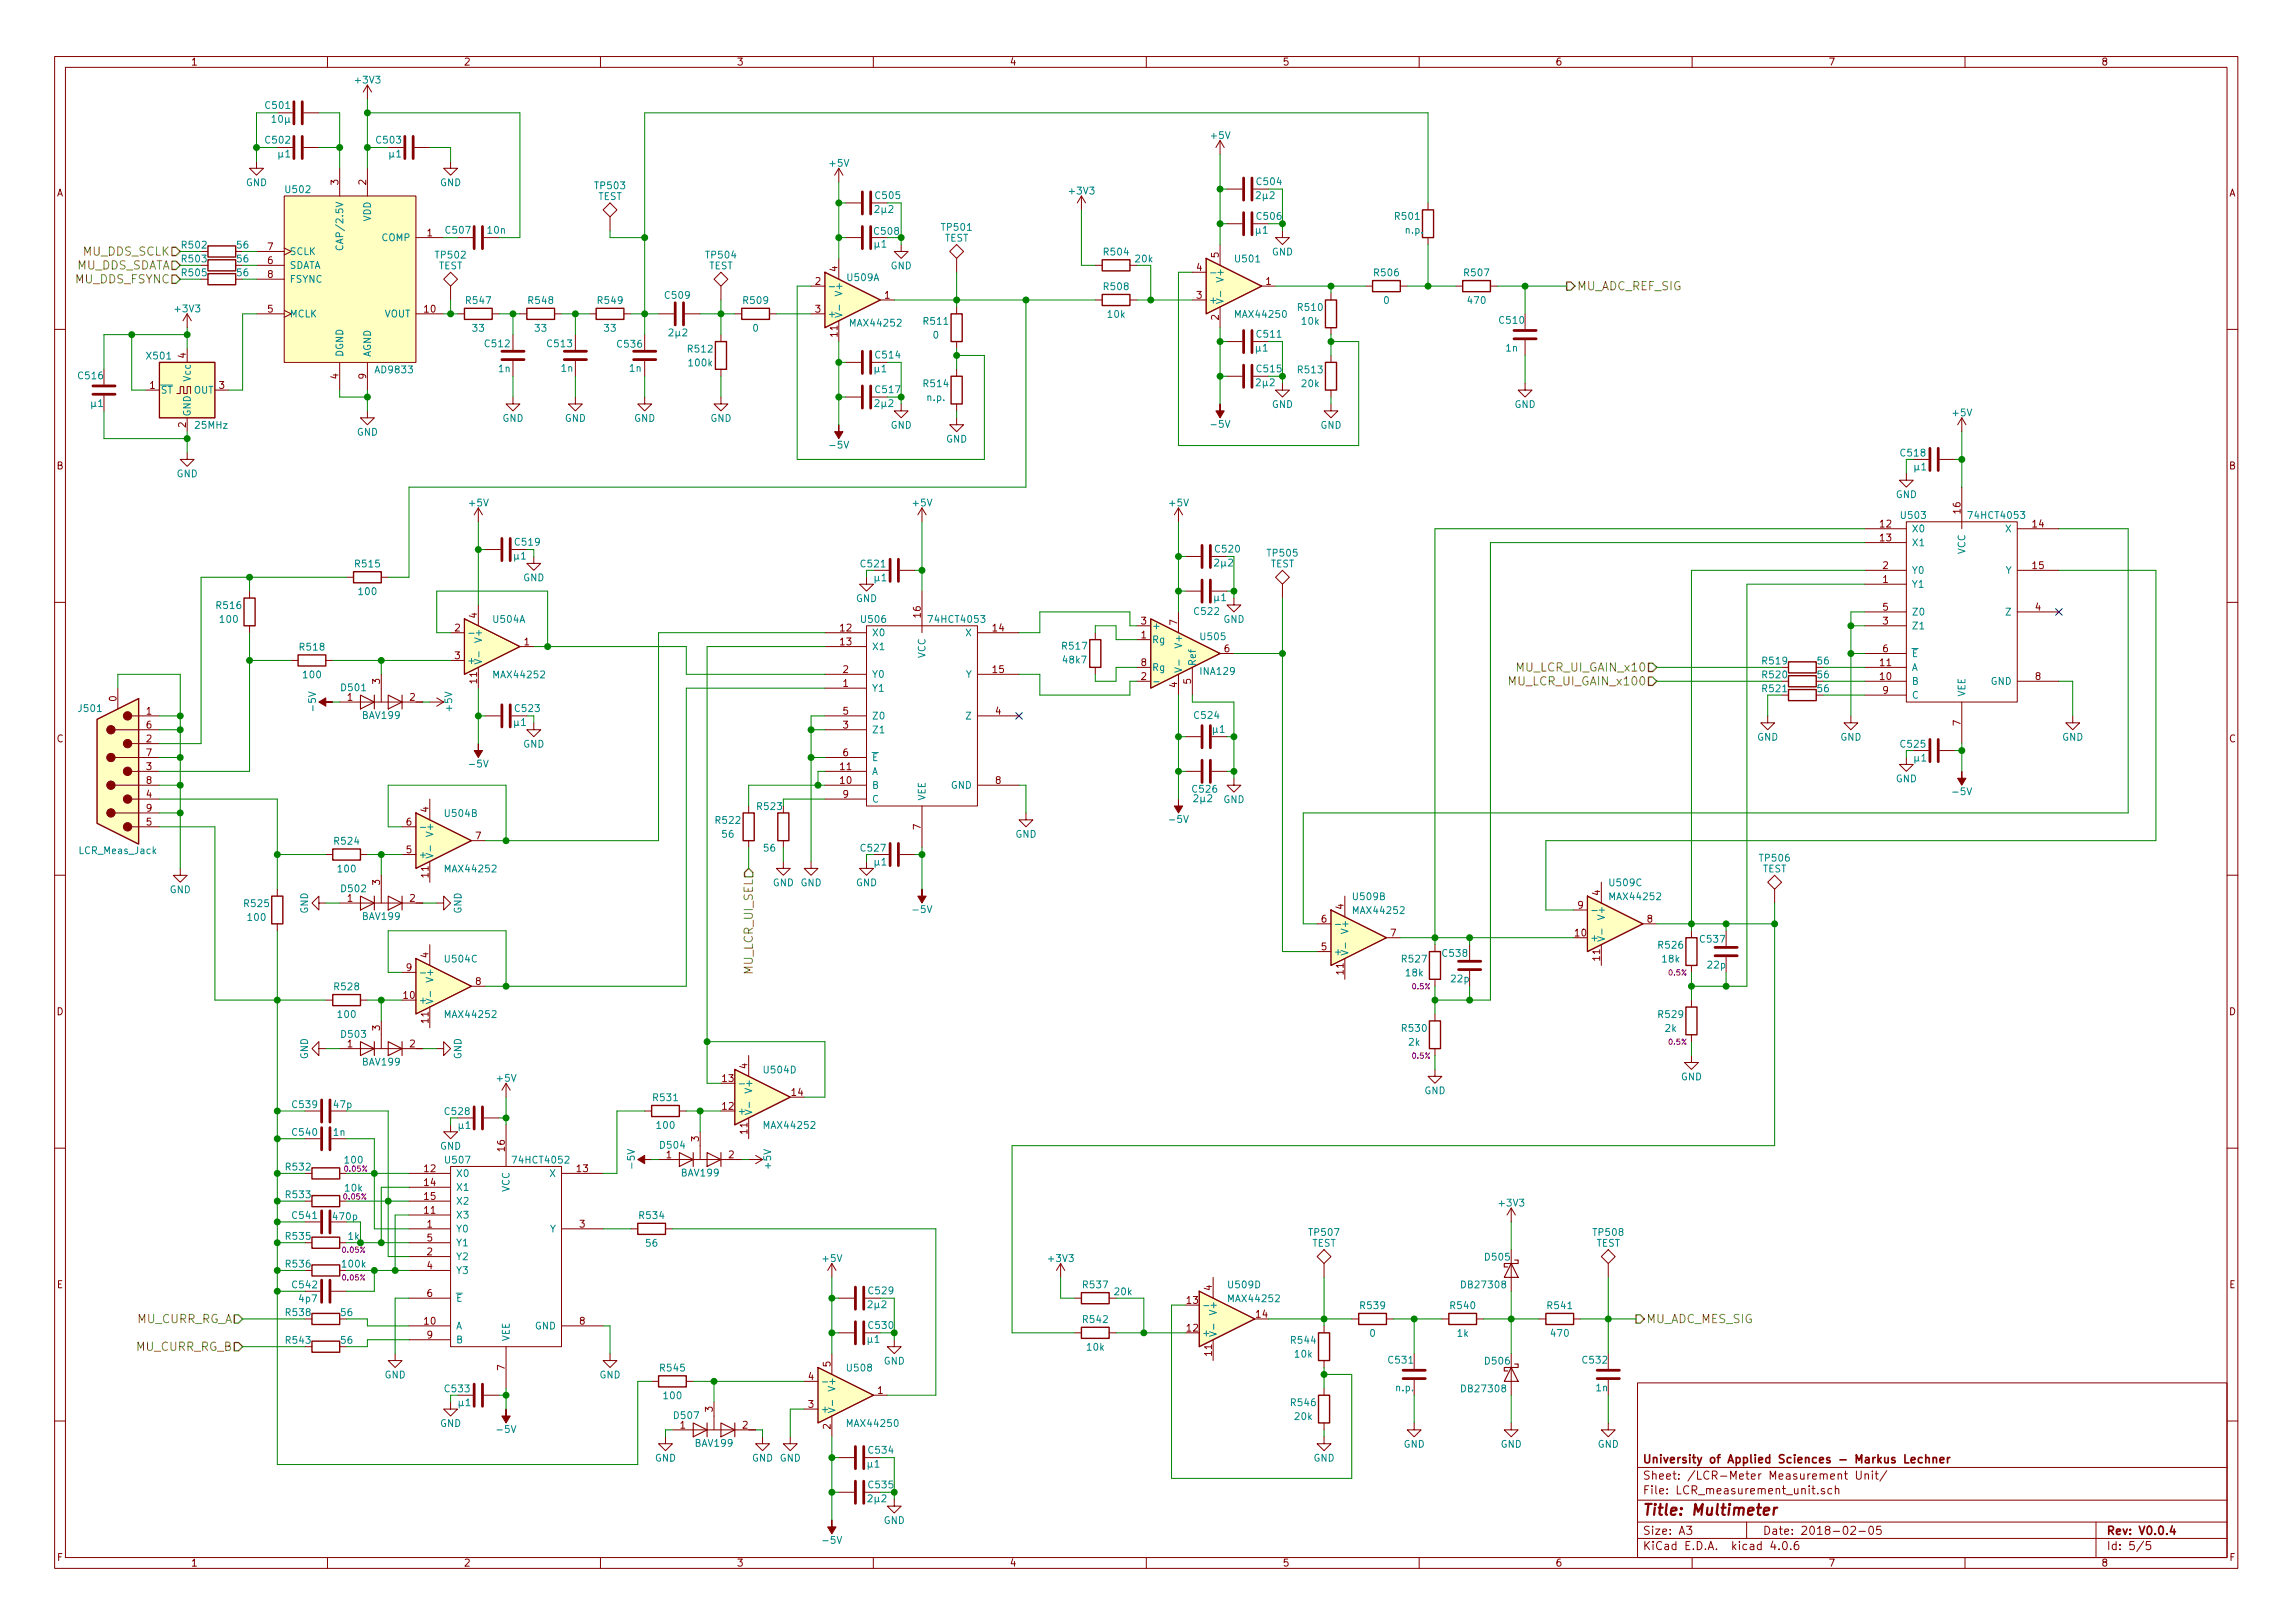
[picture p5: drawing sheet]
<svg xmlns="http://www.w3.org/2000/svg" width="297mm" height="210mm" viewBox="0 0 297 210" stroke-linecap="round" stroke-linejoin="round" font-family="sans-serif">
<defs><g id="words">
<text font-size="2" fill="#840000" x="212.8" y="196.3">Title: Multimeter</text>
<g font-size="1.5" fill="#848400">
<text x="9.6" y="34.9">MU_DDS_SDATA</text>
<text x="10.7" y="33.1">MU_DDS_SCLK</text>
<text x="9.7" y="36.7">MU_DDS_FSYNC</text>
<text x="204.3" y="37.6">MU_ADC_REF_SIG</text>
<text x="195.9" y="88.8">MU_LCR_UI_GAIN_x100</text>
<text x="196.8" y="87">MU_LCR_UI_GAIN_x10</text>
<text x="97.5" y="126.2" transform="rotate(-90 97.5 126.2)">MU_LCR_UI_SEL</text>
<text x="17.6" y="171.4">MU_CURR_RG_A</text>
<text x="213.3" y="171.4">MU_ADC_MES_SIG</text>
<text x="17.6" y="175">MU_CURR_RG_B</text>
</g>
<g font-size="1.5" fill="#840000">
<text x="212.8" y="191.7">Sheet: /LCR-Meter Measurement Unit/</text>
<text x="212.8" y="189.6">University of Applied Sciences - Markus Lechner</text>
<text x="212.8" y="193.6">File: LCR_measurement_unit.sch</text>
<text x="212.8" y="200.8">KiCad E.D.A. kicad 4.0.6</text>
<text x="212.8" y="198.8">Size: A3</text>
<text x="228.4" y="198.8">Date: 2018-02-05</text>
<text x="272.9" y="198.8">Rev: V0.0.4</text>
<text x="272.9" y="200.8">Id: 5/5</text>
</g>
<g font-size="1.3" fill="#840000">
<text x="24.7" y="8.5">1</text>
<text x="60.1" y="8.5">2</text>
<text x="95.5" y="8.5">3</text>
<text x="130.8" y="8.5">4</text>
<text x="166.2" y="8.5">5</text>
<text x="201.5" y="8.5">6</text>
<text x="236.9" y="8.5">7</text>
<text x="272.2" y="8.5">8</text>
<text x="43.8" y="23.9" transform="rotate(-90 43.8 23.9)">3</text>
<text x="47.4" y="23.9" transform="rotate(-90 47.4 23.9)">2</text>
<text x="7.3" y="25.4">A</text>
<text x="288.7" y="25.4">A</text>
<text x="34.7" y="34.2">6</text>
<text x="34.7" y="32.4">7</text>
<text x="34.7" y="36">8</text>
<text x="55.3" y="30.6">1</text>
<text x="108.5" y="35.2" transform="rotate(-90 108.5 35.2)">4</text>
<text x="155" y="35.1">4</text>
<text x="157.9" y="33.4" transform="rotate(-90 157.9 33.4)">5</text>
<text x="34.7" y="40.5">5</text>
<text x="55" y="40.5">10</text>
<text x="105.6" y="36.9">2</text>
<text x="105.6" y="40.5">3</text>
<text x="114.6" y="38.7">1</text>
<text x="155" y="38.7">3</text>
<text x="157.9" y="41.4" transform="rotate(-90 157.9 41.4)">2</text>
<text x="164" y="36.9">1</text>
<text x="24.1" y="46.4" transform="rotate(-90 24.1 46.4)">4</text>
<text x="108.5" y="43.6" transform="rotate(-90 108.5 43.6)">11</text>
<text x="19.4" y="50.4">1</text>
<text x="28.4" y="50.4">3</text>
<text x="43.8" y="49.1" transform="rotate(-90 43.8 49.1)">4</text>
<text x="47.4" y="49.1" transform="rotate(-90 47.4 49.1)">9</text>
<text x="24.1" y="55.4" transform="rotate(-90 24.1 55.4)">2</text>
<text x="7.3" y="60.8">B</text>
<text x="288.7" y="60.8">B</text>
<text x="243.6" y="68.3">12</text>
<text x="243.6" y="70.1">13</text>
<text x="254" y="66.5" transform="rotate(-90 254 66.5)">16</text>
<text x="263.3" y="68.3">14</text>
<text x="243.9" y="75.5">1</text>
<text x="243.9" y="73.7">2</text>
<text x="263.3" y="73.7">15</text>
<text x="58.9" y="81.8">2</text>
<text x="61.8" y="80.1" transform="rotate(-90 61.8 80.1)">4</text>
<text x="67.9" y="83.6">1</text>
<text x="108.9" y="81.8">12</text>
<text x="108.9" y="83.6">13</text>
<text x="119.3" y="80" transform="rotate(-90 119.3 80)">16</text>
<text x="128.6" y="81.8">14</text>
<text x="147.8" y="82.7">1</text>
<text x="147.8" y="80.9">3</text>
<text x="152.5" y="81" transform="rotate(-90 152.5 81)">7</text>
<text x="243.9" y="80.9">3</text>
<text x="243.9" y="79.1">5</text>
<text x="263.7" y="79.1">4</text>
<text x="49.2" y="88.6" transform="rotate(-90 49.2 88.6)">3</text>
<text x="58.9" y="85.4">3</text>
<text x="61.8" y="88.5" transform="rotate(-90 61.8 88.5)">11</text>
<text x="109.2" y="89">1</text>
<text x="109.2" y="87.2">2</text>
<text x="128.6" y="87.2">15</text>
<text x="147.8" y="88.1">2</text>
<text x="147.8" y="86.3">8</text>
<text x="152.5" y="89" transform="rotate(-90 152.5 89)">4</text>
<text x="154.3" y="88.6" transform="rotate(-90 154.3 88.6)">5</text>
<text x="158.6" y="84.5">6</text>
<text x="243.6" y="88.1">10</text>
<text x="243.6" y="86.3">11</text>
<text x="243.9" y="84.5">6</text>
<text x="243.9" y="89.9">9</text>
<text x="263.7" y="88.1">8</text>
<text x="15.1" y="90.8" transform="rotate(-90 15.1 90.8)">0</text>
<text x="19" y="92.6">1</text>
<text x="19" y="94.4">6</text>
<text x="45" y="90.8">1</text>
<text x="53.1" y="90.8">2</text>
<text x="109.2" y="94.4">3</text>
<text x="109.2" y="92.6">5</text>
<text x="129" y="92.6">4</text>
<text x="254" y="94" transform="rotate(-90 254 94)">7</text>
<text x="7.3" y="96.2">C</text>
<text x="19" y="96.2">2</text>
<text x="19" y="99.7">3</text>
<text x="19" y="98">7</text>
<text x="19" y="101.5">8</text>
<text x="108.9" y="101.5">10</text>
<text x="108.9" y="99.7">11</text>
<text x="109.2" y="98">6</text>
<text x="129" y="101.5">8</text>
<text x="288.7" y="96.2">C</text>
<text x="19" y="103.3">4</text>
<text x="19" y="106.9">5</text>
<text x="19" y="105.1">9</text>
<text x="52.6" y="106.9">6</text>
<text x="55.5" y="105.2" transform="rotate(-90 55.5 105.2)">4</text>
<text x="109.2" y="103.3">9</text>
<text x="119.3" y="107.5" transform="rotate(-90 119.3 107.5)">7</text>
<text x="52.6" y="110.5">5</text>
<text x="55.5" y="113.6" transform="rotate(-90 55.5 113.6)">11</text>
<text x="61.6" y="108.7">7</text>
<text x="45" y="116.8">1</text>
<text x="49.2" y="114.6" transform="rotate(-90 49.2 114.6)">3</text>
<text x="53.1" y="116.8">2</text>
<text x="171.2" y="119.5">6</text>
<text x="174" y="117.8" transform="rotate(-90 174 117.8)">4</text>
<text x="204.4" y="117.7">9</text>
<text x="207.3" y="116" transform="rotate(-90 207.3 116)">4</text>
<text x="213.4" y="119.5">8</text>
<text x="52.6" y="125.8">9</text>
<text x="55.5" y="124.1" transform="rotate(-90 55.5 124.1)">4</text>
<text x="171.2" y="123.1">5</text>
<text x="180.2" y="121.3">7</text>
<text x="204.1" y="121.3">10</text>
<text x="207.3" y="124.4" transform="rotate(-90 207.3 124.4)">11</text>
<text x="7.3" y="131.5">D</text>
<text x="52.3" y="129.4">10</text>
<text x="61.6" y="127.6">8</text>
<text x="174" y="126.2" transform="rotate(-90 174 126.2)">11</text>
<text x="288.7" y="131.5">D</text>
<text x="45" y="135.7">1</text>
<text x="49.2" y="133.5" transform="rotate(-90 49.2 133.5)">3</text>
<text x="53.1" y="135.7">2</text>
<text x="55.5" y="132.5" transform="rotate(-90 55.5 132.5)">11</text>
<text x="93.6" y="143.7">12</text>
<text x="93.6" y="140.2">13</text>
<text x="96.8" y="138.4" transform="rotate(-90 96.8 138.4)">4</text>
<text x="102.6" y="142">14</text>
<text x="65.4" y="149.1" transform="rotate(-90 65.4 149.1)">16</text>
<text x="90.5" y="147.9" transform="rotate(-90 90.5 147.9)">3</text>
<text x="96.8" y="146.9" transform="rotate(-90 96.8 146.9)">11</text>
<text x="55" y="151.8">12</text>
<text x="55" y="153.6">14</text>
<text x="55" y="155.4">15</text>
<text x="74.7" y="151.8">13</text>
<text x="86.3" y="150">1</text>
<text x="94.4" y="150">2</text>
<text x="55" y="157.2">11</text>
<text x="55.3" y="159">1</text>
<text x="55.3" y="160.8">5</text>
<text x="75.1" y="159">3</text>
<text x="7.4" y="166.9">E</text>
<text x="55.3" y="162.6">2</text>
<text x="55.3" y="164.4">4</text>
<text x="55.3" y="168">6</text>
<text x="157" y="167.2" transform="rotate(-90 157 167.2)">4</text>
<text x="288.8" y="166.9">E</text>
<text x="55" y="171.6">10</text>
<text x="55.3" y="173.4">9</text>
<text x="75.1" y="171.6">8</text>
<text x="153.8" y="172.5">12</text>
<text x="153.8" y="168.9">13</text>
<text x="162.8" y="170.7">14</text>
<text x="65.4" y="177.5" transform="rotate(-90 65.4 177.5)">7</text>
<text x="104.7" y="178.8">4</text>
<text x="107.6" y="177" transform="rotate(-90 107.6 177)">5</text>
<text x="157" y="175.6" transform="rotate(-90 157 175.6)">11</text>
<text x="88.1" y="185.1">1</text>
<text x="92.3" y="182.9" transform="rotate(-90 92.3 182.9)">3</text>
<text x="96.2" y="185.1">2</text>
<text x="104.7" y="182.4">3</text>
<text x="107.6" y="185.1" transform="rotate(-90 107.6 185.1)">2</text>
<text x="113.7" y="180.6">1</text>
<text x="7.4" y="202.2">F</text>
<text x="24.7" y="202.9">1</text>
<text x="60.1" y="202.9">2</text>
<text x="95.5" y="202.9">3</text>
<text x="130.8" y="202.9">4</text>
<text x="166.2" y="202.9">5</text>
<text x="201.5" y="202.9">6</text>
<text x="236.9" y="202.9">7</text>
<text x="272.2" y="202.9">8</text>
<text x="288.8" y="202.2">F</text>
</g>
<g font-size="1.3" fill="#008484">
<text x="46.1" y="10.8">+3V3</text>
<text x="34.5" y="14.1">C501</text>
<text x="35.3" y="15.9">10µ</text>
<text x="156.9" y="18">+5V</text>
<text x="34.5" y="18.6">C502</text>
<text x="36.1" y="20.4">µ1</text>
<text x="48.9" y="18.6">C503</text>
<text x="50.5" y="20.4">µ1</text>
<text x="107.5" y="21.6">+5V</text>
<text x="162.9" y="24">C504</text>
<text x="31.8" y="24.1">GND</text>
<text x="37.1" y="25">U502</text>
<text x="48" y="28.8" transform="rotate(-90 48 28.8)">VDD</text>
<text x="57" y="24.1">GND</text>
<text x="77.2" y="24.5">TP503</text>
<text x="77.4" y="25.9">TEST</text>
<text x="113.4" y="27.6">2µ2</text>
<text x="113.5" y="25.8">C505</text>
<text x="122.1" y="29.9">TP501</text>
<text x="138.6" y="25.2">+3V3</text>
<text x="162.8" y="25.8">2µ2</text>
<text x="162.9" y="28.5">C506</text>
<text x="180.8" y="28.5">R501</text>
<text x="23.7" y="32.2">R502</text>
<text x="23.7" y="34">R503</text>
<text x="23.7" y="35.8">R505</text>
<text x="30.7" y="32.2">56</text>
<text x="30.7" y="34">56</text>
<text x="30.7" y="35.8">56</text>
<text x="37.5" y="34.8">SDATA</text>
<text x="37.5" y="33">SCLK</text>
<text x="44.5" y="31.7" transform="rotate(-90 44.5 31.7)">CAP/2.5V</text>
<text x="49.4" y="31.2">COMP</text>
<text x="56.5" y="33.5">TP502</text>
<text x="56.8" y="34.9">TEST</text>
<text x="57.8" y="30.3">C507</text>
<text x="63.2" y="30.3">10n</text>
<text x="91.6" y="33.5">TP504</text>
<text x="91.8" y="34.9">TEST</text>
<text x="113.3" y="32.1">µ1</text>
<text x="113.3" y="30.4">C508</text>
<text x="115.4" y="34.9">GND</text>
<text x="122.3" y="31.3">TEST</text>
<text x="143.1" y="33.1">R504</text>
<text x="160.1" y="34">U501</text>
<text x="162.7" y="30.3">µ1</text>
<text x="164.7" y="33.1">GND</text>
<text x="178.1" y="35.8">R506</text>
<text x="182.1" y="30.3">n.p.</text>
<text x="189.8" y="35.8">R507</text>
<text x="22.8" y="40.4">+3V3</text>
<text x="37.5" y="41.1">MCLK</text>
<text x="37.5" y="36.6">FSYNC</text>
<text x="49.7" y="41.1">VOUT</text>
<text x="60.5" y="39.4">R547</text>
<text x="68.6" y="39.4">R548</text>
<text x="77.5" y="39.4">R549</text>
<text x="86.2" y="38.7">C509</text>
<text x="96.4" y="39.4">R509</text>
<text x="107.2" y="41.1">+</text>
<text x="109.1" y="38.1" transform="rotate(-90 109.1 38.1)">V+</text>
<text x="109.8" y="36.4">U509A</text>
<text x="143.1" y="37.6">R508</text>
<text x="143.5" y="41.2">10k</text>
<text x="156.6" y="39.3">+</text>
<text x="158.5" y="36.3" transform="rotate(-90 158.5 36.3)">V+</text>
<text x="160.2" y="41.2">MAX44250</text>
<text x="168.2" y="40.3">R510</text>
<text x="179.3" y="39.4">0</text>
<text x="190.2" y="39.4">470</text>
<text x="194.3" y="41.9">C510</text>
<text x="19.1" y="46.5">X501</text>
<text x="44.5" y="46.2" transform="rotate(-90 44.5 46.2)">DGND</text>
<text x="48" y="46.2" transform="rotate(-90 48 46.2)">AGND</text>
<text x="61.3" y="43">33</text>
<text x="62.9" y="45">C512</text>
<text x="69.4" y="43">33</text>
<text x="71" y="45">C513</text>
<text x="78.3" y="43">33</text>
<text x="80.1" y="45">C536</text>
<text x="86.7" y="43.6">2µ2</text>
<text x="89.2" y="45.7">R512</text>
<text x="89.3" y="47.4">100k</text>
<text x="97.5" y="43">0</text>
<text x="110.3" y="42.3">MAX44252</text>
<text x="113.5" y="46.4">C514</text>
<text x="119.7" y="42.1">R511</text>
<text x="120.9" y="43.9">0</text>
<text x="162.7" y="45.5">µ1</text>
<text x="162.9" y="43.7">C511</text>
<text x="168.7" y="42.1">10k</text>
<text x="195.1" y="45.5">1n</text>
<text x="10.2" y="49.1">C516</text>
<text x="11.9" y="52.7">µ1</text>
<text x="20.8" y="51">ST</text>
<text x="24.7" y="53.9" transform="rotate(-90 24.7 53.9)">GND</text>
<text x="24.7" y="49.4" transform="rotate(-90 24.7 49.4)">Vcc</text>
<text x="25" y="51">OUT</text>
<text x="48.8" y="48.3">AD9833</text>
<text x="64.6" y="48.2">1n</text>
<text x="72.7" y="48.1">1n</text>
<text x="81.6" y="48.1">1n</text>
<text x="113.3" y="48.2">µ1</text>
<text x="113.4" y="52.7">2µ2</text>
<text x="113.5" y="50.9">C517</text>
<text x="119.7" y="50.1">R514</text>
<text x="120.1" y="51.9">n.p.</text>
<text x="162.8" y="50">2µ2</text>
<text x="162.9" y="48.2">C515</text>
<text x="164.7" y="52.8">GND</text>
<text x="168.2" y="48.3">R513</text>
<text x="168.7" y="50.1">20k</text>
<text x="196.2" y="52.8">GND</text>
<text x="253" y="53.9">+5V</text>
<text x="25.4" y="55.5">25MHz</text>
<text x="46.2" y="56.4">GND</text>
<text x="65.1" y="54.6">GND</text>
<text x="73.2" y="54.6">GND</text>
<text x="82.1" y="54.6">GND</text>
<text x="92" y="54.6">GND</text>
<text x="107.7" y="58.1">-5V</text>
<text x="115.4" y="55.5">GND</text>
<text x="122.5" y="57.3">GND</text>
<text x="157.1" y="55.4">-5V</text>
<text x="171" y="55.5">GND</text>
<text x="22.9" y="61.8">GND</text>
<text x="60.8" y="65.6">+5V</text>
<text x="118.3" y="65.6">+5V</text>
<text x="151.5" y="65.6">+5V</text>
<text x="245.6" y="64.5">GND</text>
<text x="248" y="60.9">µ1</text>
<text x="66.8" y="70.7">C519</text>
<text x="157.5" y="71.6">C520</text>
<text x="246.4" y="67.2">U503</text>
<text x="247.7" y="68.9">X0</text>
<text x="247.7" y="70.7">X1</text>
<text x="254.6" y="71.9" transform="rotate(-90 254.6 71.9)">VCC</text>
<text x="255.3" y="67.2">74HCT4053</text>
<text x="259.8" y="68.9">X</text>
<text x="46.1" y="73.5">R515</text>
<text x="46.6" y="77.1">100</text>
<text x="66.6" y="72.5">µ1</text>
<text x="67.8" y="75.3">GND</text>
<text x="110.9" y="78">GND</text>
<text x="113.3" y="75.3">µ1</text>
<text x="157.3" y="77.9">µ1</text>
<text x="164.3" y="72.1">TP505</text>
<text x="164.5" y="73.5">TEST</text>
<text x="247.7" y="76.1">Y1</text>
<text x="247.7" y="74.3">Y0</text>
<text x="259.8" y="74.3">Y</text>
<text x="28.1" y="78.9">R516</text>
<text x="28.6" y="80.7">100</text>
<text x="62.4" y="83" transform="rotate(-90 62.4 83)">V+</text>
<text x="64" y="80.7">U504A</text>
<text x="111.7" y="80.7">U506</text>
<text x="113" y="82.4">X0</text>
<text x="120.6" y="80.7">74HCT4053</text>
<text x="125.1" y="82.4">X</text>
<text x="149.2" y="83.3">Rg</text>
<text x="149.2" y="81.5">+</text>
<text x="153.1" y="83.7" transform="rotate(-90 153.1 83.7)">V+</text>
<text x="154.8" y="79.6">C522</text>
<text x="155.6" y="82.9">U505</text>
<text x="158.5" y="80.7">GND</text>
<text x="247.7" y="81.5">Z1</text>
<text x="247.7" y="79.7">Z0</text>
<text x="259.8" y="79.7">Z</text>
<text x="38.9" y="84.3">R518</text>
<text x="39.4" y="87.9">100</text>
<text x="44.3" y="89.5">D501</text>
<text x="60.5" y="86">+</text>
<text x="64.1" y="87.9">MAX44252</text>
<text x="113" y="89.6">Y1</text>
<text x="113" y="87.8">Y0</text>
<text x="113" y="84.2">X1</text>
<text x="119.9" y="85.3" transform="rotate(-90 119.9 85.3)">VCC</text>
<text x="125.1" y="87.8">Y</text>
<text x="137.7" y="84.1">R517</text>
<text x="137.8" y="85.9">48k7</text>
<text x="149.2" y="86.9">Rg</text>
<text x="154.9" y="86.3" transform="rotate(-90 154.9 86.3)">Ref</text>
<text x="155.6" y="87.4">INA129</text>
<text x="228.4" y="86.1">R519</text>
<text x="228.4" y="87.9">R520</text>
<text x="235.5" y="86.1">56</text>
<text x="235.5" y="87.9">56</text>
<text x="235.5" y="89.7">56</text>
<text x="247.7" y="85.1">E</text>
<text x="247.7" y="88.7">B</text>
<text x="247.7" y="86.9">A</text>
<text x="257.8" y="88.7">GND</text>
<text x="10.3" y="92.2">J501</text>
<text x="40.9" y="91.9" transform="rotate(-90 40.9 91.9)">-5V</text>
<text x="47" y="93.1">BAV199</text>
<text x="58.6" y="92.1" transform="rotate(-90 58.6 92.1)">+5V</text>
<text x="66.6" y="94">µ1</text>
<text x="66.8" y="92.2">C523</text>
<text x="113" y="95">Z1</text>
<text x="113" y="93.2">Z0</text>
<text x="125.1" y="93.2">Z</text>
<text x="154.8" y="93.1">C524</text>
<text x="157.2" y="94.9">µ1</text>
<text x="227.6" y="95.9">GND</text>
<text x="238.4" y="95.9">GND</text>
<text x="247.7" y="90.5">C</text>
<text x="254.6" y="90.2" transform="rotate(-90 254.6 90.2)">VEE</text>
<text x="267.1" y="95.9">GND</text>
<text x="61" y="99.4">-5V</text>
<text x="67.8" y="96.8">GND</text>
<text x="113" y="98.6">E</text>
<text x="113" y="100.4">A</text>
<text x="245.6" y="101.3">GND</text>
<text x="248" y="98.6">µ1</text>
<text x="57.7" y="105.8">U504B</text>
<text x="92.8" y="106.7">R522</text>
<text x="98.2" y="104.9">R523</text>
<text x="113" y="104">C</text>
<text x="113" y="102.2">B</text>
<text x="119.9" y="103.7" transform="rotate(-90 119.9 103.7)">VEE</text>
<text x="123.1" y="102.2">GND</text>
<text x="151.7" y="106.6">-5V</text>
<text x="154.6" y="102.7">C526</text>
<text x="154.7" y="103.9">2µ2</text>
<text x="158.5" y="104">GND</text>
<text x="253.1" y="103">-5V</text>
<text x="10.3" y="110.6">LCR_Meas_Jack</text>
<text x="43.4" y="109.4">R524</text>
<text x="43.9" y="113">100</text>
<text x="54.2" y="111.2">+</text>
<text x="56.1" y="108.1" transform="rotate(-90 56.1 108.1)">V+</text>
<text x="57.8" y="113">MAX44252</text>
<text x="93.6" y="108.5">56</text>
<text x="99" y="110.3">56</text>
<text x="113.3" y="112.1">µ1</text>
<text x="131.5" y="108.5">GND</text>
<text x="228.1" y="111.6">TP506</text>
<text x="228.3" y="113">TEST</text>
<text x="22" y="115.7">GND</text>
<text x="31.7" y="117.5">R525</text>
<text x="32.2" y="119.3">100</text>
<text x="39.9" y="118.4" transform="rotate(-90 39.9 118.4)">GND</text>
<text x="44.3" y="115.6">D502</text>
<text x="47" y="119.2">BAV199</text>
<text x="59.8" y="118.4" transform="rotate(-90 59.8 118.4)">GND</text>
<text x="100.1" y="114.8">GND GND</text>
<text x="110.9" y="114.8">GND</text>
<text x="118.4" y="118.3">-5V</text>
<text x="175.4" y="116.6">U509B</text>
<text x="175.5" y="118.4">MAX44252</text>
<text x="207.9" y="118.9" transform="rotate(-90 207.9 118.9)">V+</text>
<text x="208.6" y="114.8">U509C</text>
<text x="208.7" y="116.6">MAX44252</text>
<text x="57.7" y="124.7">U504C</text>
<text x="172.8" y="123.7">+</text>
<text x="174.7" y="120.7" transform="rotate(-90 174.7 120.7)">V+</text>
<text x="181.7" y="124.7">R527</text>
<text x="187" y="123.9">C538</text>
<text x="206" y="121.9">+</text>
<text x="214.9" y="122.9">R526</text>
<text x="215.4" y="124.7">18k</text>
<text x="220.3" y="122.1">C537</text>
<text x="221.3" y="125.4">22p</text>
<text x="43.4" y="128.3">R528</text>
<text x="43.9" y="131.9">100</text>
<text x="54.2" y="130">+</text>
<text x="56.1" y="127" transform="rotate(-90 56.1 127)">V+</text>
<text x="57.8" y="131.9">MAX44252</text>
<text x="182.2" y="126.5">18k</text>
<text x="188" y="127.2">22p</text>
<text x="214.9" y="131.9">R529</text>
<text x="39.9" y="137.2" transform="rotate(-90 39.9 137.2)">GND</text>
<text x="44.3" y="134.4">D503</text>
<text x="59.8" y="137.2" transform="rotate(-90 59.8 137.2)">GND</text>
<text x="181.7" y="133.7">R530</text>
<text x="182.5" y="135.5">2k</text>
<text x="215.7" y="133.7">2k</text>
<text x="38" y="143.5">C539</text>
<text x="43.3" y="143.5">47p</text>
<text x="47" y="138">BAV199</text>
<text x="64.4" y="140.1">+5V</text>
<text x="84.7" y="142.6">R531</text>
<text x="97.4" y="141.4" transform="rotate(-90 97.4 141.4)">V+</text>
<text x="99" y="139">U504D</text>
<text x="184.5" y="141.7">GND</text>
<text x="217.7" y="139.9">GND</text>
<text x="38" y="147.1">C540</text>
<text x="43.2" y="147.1">1n</text>
<text x="57" y="148.9">GND</text>
<text x="59.4" y="146.2">µ1</text>
<text x="85.2" y="146.2">100</text>
<text x="85.6" y="148.8">D504</text>
<text x="95.5" y="144.4">+</text>
<text x="99.1" y="146.2">MAX44252</text>
<text x="37.1" y="151.6">R532</text>
<text x="37.1" y="155.2">R533</text>
<text x="44.7" y="154.3">10k</text>
<text x="44.8" y="150.7">100</text>
<text x="57.8" y="150.7">U507</text>
<text x="59.1" y="152.5">X0</text>
<text x="59.1" y="154.3">X1</text>
<text x="66" y="154.5" transform="rotate(-90 66 154.5)">VCC</text>
<text x="66.7" y="150.7">74HCT4052</text>
<text x="71.2" y="152.5">X</text>
<text x="82.2" y="151.2" transform="rotate(-90 82.2 151.2)">-5V</text>
<text x="88.3" y="152.4">BAV199</text>
<text x="99.9" y="151.3" transform="rotate(-90 99.9 151.3)">+5V</text>
<text x="37.1" y="160.6">R535</text>
<text x="38" y="157.9">C541</text>
<text x="43.2" y="158">470p</text>
<text x="45.1" y="160.6">1k</text>
<text x="59.1" y="159.6">Y0</text>
<text x="59.1" y="161.4">Y1</text>
<text x="59.1" y="157.8">X3</text>
<text x="59.1" y="156.1">X2</text>
<text x="71.2" y="159.6">Y</text>
<text x="82.9" y="157.9">R534</text>
<text x="83.7" y="161.5">56</text>
<text x="169.7" y="160.1">TP507</text>
<text x="169.9" y="161.5">TEST</text>
<text x="194.3" y="156.3">+3V3</text>
<text x="206.5" y="160.1">TP508</text>
<text x="206.7" y="161.5">TEST</text>
<text x="37.1" y="164.2">R536</text>
<text x="38" y="166.9">C542</text>
<text x="44.4" y="164.2">100k</text>
<text x="59.1" y="163.2">Y2</text>
<text x="59.1" y="165">Y3</text>
<text x="106.6" y="163.5">+5V</text>
<text x="112.6" y="167.7">C529</text>
<text x="135.9" y="163.5">+3V3</text>
<text x="140.4" y="166.9">R537</text>
<text x="144.4" y="167.8">20k</text>
<text x="159.2" y="166.9">U509D</text>
<text x="189.5" y="166.9">DB27308</text>
<text x="192.5" y="163.3">D505</text>
<text x="37.1" y="170.5">R538</text>
<text x="38.8" y="168.7">4p7</text>
<text x="44.2" y="170.5">56</text>
<text x="59.1" y="168.6">E</text>
<text x="59.1" y="172.2">A</text>
<text x="66" y="173.7" transform="rotate(-90 66 173.7)">VEE</text>
<text x="69.2" y="172.2">GND</text>
<text x="112.4" y="173.9">µ1</text>
<text x="112.5" y="169.5">2µ2</text>
<text x="112.6" y="172.1">C530</text>
<text x="140.4" y="171.4">R542</text>
<text x="155.7" y="173.1">+</text>
<text x="157.6" y="170.1" transform="rotate(-90 157.6 170.1)">V+</text>
<text x="159.3" y="168.7">MAX44252</text>
<text x="176.3" y="169.6">R539</text>
<text x="177.5" y="173.2">0</text>
<text x="188" y="169.6">R540</text>
<text x="188.8" y="173.2">1k</text>
<text x="200.6" y="169.6">R541</text>
<text x="201" y="173.2">470</text>
<text x="37.1" y="174.1">R543</text>
<text x="44.2" y="174.1">56</text>
<text x="49.8" y="178.6">GND</text>
<text x="59.1" y="174">B</text>
<text x="77.6" y="178.6">GND</text>
<text x="85.6" y="177.7">R545</text>
<text x="108.2" y="180" transform="rotate(-90 108.2 180)">V+</text>
<text x="109.8" y="177.7">U508</text>
<text x="114.5" y="176.8">GND</text>
<text x="140.8" y="175">10k</text>
<text x="167.3" y="174.1">R544</text>
<text x="167.8" y="175.9">10k</text>
<text x="180" y="176.6">C531</text>
<text x="192.5" y="176.8">D506</text>
<text x="205.1" y="176.6">C532</text>
<text x="57" y="184.8">GND</text>
<text x="59.4" y="182.1">µ1</text>
<text x="64.6" y="185.6">-5V</text>
<text x="86.1" y="181.3">100</text>
<text x="87.4" y="183.8">D507</text>
<text x="106.3" y="183">+</text>
<text x="109.9" y="184.8">MAX44250</text>
<text x="167.3" y="182.1">R546</text>
<text x="167.8" y="183.9">20k</text>
<text x="180.8" y="180.2">n.p.</text>
<text x="189.5" y="180.4">DB27308</text>
<text x="206.8" y="180.2">1n</text>
<text x="84.8" y="189.3">GND</text>
<text x="90.1" y="187.4">BAV199</text>
<text x="97.4" y="189.3">GND GND</text>
<text x="112.4" y="190.1">µ1</text>
<text x="112.6" y="188.3">C534</text>
<text x="170.1" y="189.3">GND</text>
<text x="181.8" y="187.5">GND</text>
<text x="194.4" y="187.5">GND</text>
<text x="207" y="187.5">GND</text>
<text x="112.5" y="194.6">2µ2</text>
<text x="112.6" y="192.8">C535</text>
<text x="114.5" y="197.4">GND</text>
<text x="106.8" y="200">-5V</text>
</g>
<g font-size="1.3" fill="#008400">
<text x="147.1" y="34">20k</text>
<text x="246.3" y="59.1">C518</text>
<text x="111.6" y="73.5">C521</text>
<text x="157.4" y="73.4">2µ2</text>
<text x="228.4" y="89.7">R521</text>
<text x="246.3" y="96.8">C525</text>
<text x="111.6" y="110.3">C527</text>
<text x="57.7" y="144.4">C528</text>
<text x="57.7" y="180.4">C533</text>
</g>
<g font-size="1" fill="#840084">
<text x="183" y="128.2">0.5%</text>
<text x="216.2" y="126.4">0.5%</text>
<text x="183" y="137.1">0.5%</text>
<text x="216.2" y="135.3">0.5%</text>
<text x="44.6" y="155.4">0.05%</text>
<text x="44.7" y="151.8">0.05%</text>
<text x="44.4" y="162.3">0.05%</text>
<text x="44.4" y="165.9">0.05%</text>
</g>
</g></defs>
<g fill="none" stroke="#840000" stroke-width=".13">
<path d="M7.1 7.3h282.8v195.9h-282.8zM8.5 8.7h280v193.1h-280zM35.9 19.1h2M35.9 14.6h2M39.3 19.1h2M39.3 14.6h2M42.4 7.3v1.4M47.6 11v1.8M47.6 11l-.5 .9M47.6 11l.5 .9M50.3 19.1h2M53.7 19.1h2"/>
<path d="M77.8 7.3v1.4M113.1 7.3v1.4M148.5 7.3v1.4M158 18.2l-.5 .9M158 18.2v1.8M158 18.2l.6 .9M183.8 7.3v1.4M219.2 7.3v1.4M254.5 7.3v1.4M33.2 20.9v.9h.9l-.9 .9-.9-.9h.9M33.2 34.4h3.6M33.2 32.6h3.6"/>
<path d="M33.2 36.2h3.6M36.8 25.4h17.1v21.5h-17.1zM36.8 32.1l.9 .5-.9 .4M44 21.8v3.6M47.6 21.8v3.6M53.9 30.8h3.6M58.4 20.9v.9h.9l-.9 .9-.9-.9h.9M58.4 35.3l.9 .9-.9 .9-.9-.9zM58.4 37.1v1.8M59.3 30.8h1.9M62.7 30.8h2M78.1 27.2l.9-.9 .9 .9-.9 .9z"/>
<path d="M79 28.1v1.8M92.5 36.2l.9-.9 .9 .9-.9 .9zM93.4 37.1v1.8M105.1 37.1h1.8M108.7 21.8l-.6 .9M108.7 21.8v1.8M108.7 33.5v2.7M108.7 21.8l.5 .9M109.6 30.8h1.9M109.6 26.3h1.9M113 26.3h1.9M114 38.9h1.8"/>
<path d="M116.7 31.7v.9h.9l-.9 .9-.9-.9h.9M123 32.6l.9-.9 .9 .9-.9 .9zM123.9 33.5v1.8M123.9 39.8v.9M140.1 25.4l-.6 .9M140.1 25.4v1.8M140.1 25.4l.5 .9M141.9 38.9h.9M141.9 34.4h.9M146.4 38.9h.9M146.4 34.4h.9M154.5 38.9h1.8"/>
<path d="M154.5 35.3h1.8M158 31.7v2.7M158 39.8v2.7M158.9 29h2M158.9 24.5h2M162.4 29h1.9M162.4 24.5h1.9M163.4 37.1h1.8M166.1 29.9v.9h.9l-.9 .9-.9-.9h.9M172.4 38v.9M176.9 37.1h.9M181.4 37.1h.9"/>
<path d="M185 26.3v.9M185 30.8v.9M188.6 37.1h.9M193.1 37.1h.9M7.1 42.7h1.4M13.5 47.8v2M13.5 51.3v1.9M18.9 50.5h1.8M22.9 51h.4v-.9h.5v.9h.4v-.9h.5v.9M24.2 58.6v.9h.9l-.9 .9-.9-.9h.9M24.2 40.7l-.5 .9M24.2 40.7v1.8"/>
<path d="M24.2 45.1v1.8M24.2 54.1v1.8M24.2 40.7l.6 .9M27.8 50.5h1.8M33.2 40.7h3.6M36.8 40.2l.9 .5-.9 .4M44 46.9v3.6M47.6 53.2v.9h.9l-.9 .9-.9-.9h.9M47.6 46.9v3.6M53.9 40.7h3.6M55.7 50.5h.1M59.3 40.7h.9"/>
<path d="M63.8 40.7h.9M66.5 51.4v.9h.9l-.9 .9-.9-.9h.9M66.5 43.4v1.9M66.5 46.8v1.9M67.4 40.7h.8M71.8 40.7h.9M74.5 51.4v.9h.9l-.9 .9-.9-.9h.9M74.5 43.4v1.9M74.5 46.8v1.9M76.3 40.7h.9M80.8 40.7h.9M83.5 51.4v.9h.9l-.9 .9-.9-.9h.9"/>
<path d="M83.5 43.4v1.9M83.5 46.8v1.9M85.3 40.7h2M88.7 40.7h2M93.4 51.4v.9h.9l-.9 .9-.9-.9h.9M93.4 43.4v.9M93.4 47.8v.9M95.2 40.7h.9M99.7 40.7h.9M105.1 40.7h1.8M108.7 41.6v2.7M109.6 51.4h1.9"/>
<path d="M109.6 46.9h1.9M113 51.4h1.9M113 46.9h1.9M116.7 52.3v.9h.9l-.9 .9-.9-.9h.9M123.9 54.1v.9h.9l-.9 .9-.9-.9h.9M123.9 44.3v.8M123.9 47.8v.9M123.9 52.3v.9M158.9 48.7h2M158.9 44.3h2M162.4 48.7h1.9M162.4 44.3h1.9"/>
<path d="M166.1 49.6v.9h.9l-.9 .9-.9-.9h.9M172.4 52.3v.9h.9l-.9 .9-.9-.9h.9M172.4 42.5v.9M172.4 46v.9M172.4 50.5v.9M197.6 49.6v.9h.9l-.9 .9-.9-.9h.9M197.6 40.7v1.9M197.6 44.1v1.9M247.8 59.5h2M251.3 59.5h1.9M254.1 54.1l-.5 .9M254.1 54.1v1.8"/>
<path d="M254.1 54.1l.6 .9M288.5 42.7h1.4M7.1 78h1.4M32.3 76.6v.9M44.9 74.8h.9M49.4 74.8h.9M62 65.8v1.8M62 78.4v2.7M62 65.8l-.6 .9M62 65.8l.5 .9M62.9 71.2h1.9M66.3 71.2h1.9"/>
<path d="M69.1 72.1v.9h.9l-.9 .9-.9-.9h.9M112.3 74.8v.9h.8l-.8 .9-.9-.9h.9M113.1 73.9h2M116.6 73.9h1.9M119.4 65.8l-.5 .9M119.4 65.8v1.8M119.4 76.6v5.4M119.4 65.8l.6 .9M152.7 65.8v1.8M152.7 79.3v2.7M152.7 65.8l-.6 .9M152.7 65.8l.5 .9"/>
<path d="M153.6 76.6h1.9M153.6 72.1h1.9M157 76.6h1.9M157 72.1h1.9M159.8 77.5v.9h.9l-.9 .9-.9-.9h.9M165.2 74.8l.9-.9 .9 .9-.9 .9zM166.1 75.7v1.8M241.6 73.9h5.4M241.6 75.7h5.4M241.6 79.3h5.4M241.6 68.5h5.4M241.6 70.3h5.4"/>
<path d="M247 67.6h14.3v23.3h-14.3zM247 61.3v.9h.8l-.8 .9-.9-.9h.9M254.1 63.1v5.4M261.3 73.9h5.4M261.3 79.3h5.4M261.3 68.5h5.4M288.5 78h1.4M14.9 94.5h5.8M14.9 98.1h5.8M15.3 89.2v2.6M17.1 92.7h3.6M17.1 99.9h3.6"/>
<path d="M17.1 96.3h3.6M32.3 81.1v.9M37.7 85.6h.9M42.2 85.6h.9M44 90.9h10.8M49.4 87.4v3.5M55.7 90.9h1.8M56.6 90.4l.9 .5M57.5 90.9l-.9 .6M58.4 82h1.8M58.4 85.6h1.8M62 86.5v2.7"/>
<path d="M62.9 92.7h1.9M66.3 92.7h1.9M67.4 83.8h1.7M69.1 93.6v.9h.9l-.9 .9-.9-.9h.9M106.9 83.8h5.4M106.9 82h5.4M106.9 92.7h5.4M106.9 89.2h5.4M106.9 87.4h5.4M106.9 94.5h5.4M106.9 98.1h5.4M106.9 99.9h5.4"/>
<path d="M112.3 81.1h14.3v23.3h-14.3zM126.6 82h5.4M126.6 92.7h5.4M126.6 87.4h5.4M141.9 82v.9M141.9 86.5v.9M147.3 82.9h1.8M147.3 88.3h1.8M147.3 81.1h1.8M147.3 86.5h1.8M152.7 87.4v2.6M153.6 99.9h1.9"/>
<path d="M153.6 95.4h1.9M154.5 86.5v3.5M157 99.9h1.9M157 95.4h1.9M158 84.7h1.8M229 92.7v.9h-.9l.9 .9 .9-.9h-.9M230.8 90h.9M239.8 92.7v.9h-.9l.9 .9 .9-.9h-.9M241.6 88.3h5.4M241.6 81.1h5.4M241.6 84.7h5.4M241.6 86.5h5.4"/>
<path d="M241.6 90h5.4M247 98.1v.9h.8l-.8 .9-.9-.9h.9M247.8 97.2h2M251.3 97.2h1.9M254.1 90.9v5.4M261.3 88.3h5.4M268.5 92.7v.9h-.9l.9 .9 .9-.9h-.9M7.1 113.4h1.4M14.9 101.7h5.8M14.9 105.3h5.8M17.1 107.1h3.6M17.1 103.5h3.6"/>
<path d="M23.3 112.5v.9h.9l-.9 .9-.8-.9h.8M35.9 115.2v.9M35.9 119.7v.9M41.3 117v-.9l-.9 .9 .9 .9v-.9h.9M42.2 110.7h.9M44 117h10.8M46.7 110.7h.9M49.4 113.4v3.6M52.1 110.7h1.8M52.1 107.1h1.8M55.7 103.5v2.7M55.7 111.6v2.7"/>
<path d="M56.6 117h.9v-.9l.9 .9-.9 .9v-.9M61.1 108.9h1.8M97 104.4v.9M97 108.9v.9M101.5 111.6v.9h.9l-.9 .9-.9-.9h.9M101.5 108.9v.9M105.1 111.6v.9h.9l-.9 .9-.9-.9h.9M106.9 101.7h5.4M106.9 103.5h5.4M112.3 111.6v.9h.8l-.8 .9-.9-.9h.9M113.1 110.7h2M116.6 110.7h1.9"/>
<path d="M119.4 104.4v5.4M126.6 101.7h5.4M132.9 105.3v.9h.9l-.9 .9-.9-.9h.9M159.8 100.8v.9h.9l-.9 .9-.9-.9h.9M170.6 119.7h1.8M174.2 116.1v2.7M203.8 117.9h1.8M207.4 114.3v2.7M212.8 119.7h1.8M229 114.3l.9-.9 .9 .9-.9 .9zM229.9 115.2v1.8M288.5 113.4h1.4"/>
<path d="M41.3 135.8v-.9l-.9 .9 .9 .9v-.9h.9M42.2 129.6h.9M44 135.8h10.8M46.7 129.6h.9M49.4 132.3v3.5M52.1 126h1.8M55.7 122.4v2.7M55.7 130.5v2.7M56.6 135.8h.9v-.9l.9 .9-.9 .9v-.9M61.1 127.8h1.8M97 136.7v2.7M170.6 123.3h1.8"/>
<path d="M174.2 124.2v2.7M179.6 121.5h1.8M185.9 138.5v.9h-.9l.9 .9 .9-.9h-.9M185.9 122.4v.9M185.9 126.9v.9M185.9 131.4v.9M185.9 135.8v.9M190.4 122.4v2M190.4 125.8v2M207.4 122.4v2.7M219.1 136.7v.9h-.9l.9 .9 .9-.9h-.9M219.1 120.6v.9"/>
<path d="M219.1 125.1v.9M219.1 129.6v.9M219.1 134.1v.8M223.6 120.6v2M223.6 124v2M7.1 148.7h1.4M39.5 143.9h2M39.5 158.3h2M39.5 147.5h2M44 152h.9M44 155.6h.9M53 159.2h5.4"/>
<path d="M53 157.4h5.4M53 152h5.4M53 153.8h5.4M53 155.6h5.4M58.4 151.1h14.3v23.4h-14.3zM58.4 145.7v.9h.9l-.9 .9-.9-.9h.9M59.3 144.8h1.9M62.7 144.8h2M65.6 140.3v1.8M65.6 145.7v5.4M65.6 140.3l-.6 .9M65.6 140.3l.5 .9"/>
<path d="M72.7 159.2h5.4M72.7 152h5.4M81.7 159.2h.9M83.5 143.9h.9M85.3 150.2h10.8M86.2 159.2h.9M88 143.9h.9M90.7 146.6v3.6M97 144.8v2.7M97 150.2h1.8M97.9 149.7l.9 .5M98.8 150.2l-.9 .6"/>
<path d="M195.8 156.5l-.6 .9M195.8 156.5v1.8M195.8 156.5l.5 .9M288.5 148.7h1.4M39.5 167.3h2M42.9 167.3h2M44 164.6h.9M44 161h.9M51.2 175.4v.9h.9l-.9 .9-.9-.9h.9M53 162.8h5.4M53 164.6h5.4M53 161h5.4"/>
<path d="M53 168.2h5.4M53 171.8h5.4M53 173.6h5.4M65.6 174.5v5.3M72.7 171.8h5.4M79 175.4v.9h.9l-.9 .9-.9-.9h.9M84.4 179h.9M88.9 179h.9M104.2 179h1.8M107.8 163.7l-.6 .9M107.8 163.7v1.8M107.8 175.4v2.7"/>
<path d="M107.8 163.7l.5 .9M108.7 168.2h1.9M108.7 172.7h1.9M112.1 168.2h1.9M112.1 172.7h1.9M115.8 173.6v.9h.9l-.9 .9-.9-.9h.9M137.4 163.7l-.5 .9M137.4 163.7v1.8M137.4 163.7l.5 .9M139.2 168.2h.9M139.2 172.7h.9M143.7 168.2h.9"/>
<path d="M143.7 172.7h.9M157.2 165.5v2.7M157.2 173.6v2.7M170.6 162.8l.9-.9 .9 .9-.9 .9zM171.5 163.7v1.8M171.5 171.8v.9M171.5 176.3v.9M171.5 179.8v.9M175.1 170.9h.9M179.6 170.9h.9M183.2 175.4v1.9M183.2 178.8v1.9"/>
<path d="M186.8 170.9h.9M191.3 170.9h.9M195.8 161.9v5.4M195.8 175.4v5.3M199.4 170.9h.9M203.8 170.9h.9M207.4 162.8l.9-.9 .9 .9-.9 .9zM208.3 163.7v1.8M208.3 175.4v1.9M208.3 178.8v1.9M212.1 179.1h76.4v22.7h-76.4zM7.1 184.1h1.4"/>
<path d="M58.4 181.6v.9h.9l-.9 .9-.9-.9h.9M59.3 180.7h1.9M62.7 180.7h2M86.2 186.1v.9h.9l-.9 .9-.9-.9h.9M87.1 185.2h10.8M92.5 181.6v3.6M98.8 186.1v.9h.9l-.9 .9-.9-.9h.9M102.4 186.1v.9h.9l-.9 .9-.9-.9h.9M104.2 182.5h1.8M107.8 183.4v2.7M108.7 193.3h1.9M108.7 188.8h1.9"/>
<path d="M112.1 193.3h1.9M112.1 188.8h1.9M113.1 180.7h1.8M115.8 194.2v.9h.9l-.9 .9-.9-.9h.9M171.5 186.1v.9h.9l-.9 .9-.9-.9h.9M171.5 184.3v.9M183.2 184.3v.9h.9l-.9 .9-.9-.9h.9M195.8 184.3v.9h.9l-.9 .9-.9-.9h.9M208.3 184.3v.9h.9l-.9 .9-.9-.9h.9M212.1 199.3h76.4M212.1 197.2h76.4M212.1 194.3h76.4"/>
<path d="M212.1 190.1h76.4M218.5 197.7h.6l-.3 .4 .3 .1v.5l-.1 .1-.5-.1M226.3 197.2v2.1M229.7 199.6l-.3 .8h.7M231 199.8l.2-.1a.58 .58 0 0 1 .4 .4 .58 .58 0 0 1-.2 .6l-.1 .1a.56 .56 0 0 1-.3-1zM232.9 199.7a.42 .42 0 0 0-.5 .4l.1 .6 .1 .1 .4-.1v-.4l-.1-.2h-.3l-.2 .2M235.5 193.4v.1M236.3 192.9a.26 .26 0 0 0-.4 .1l.1 .1 .3 .1 .1 .1-.2 .2h-.3M237.3 192.9l-.3-.1-.2 .2v.4l.2 .1h.3M237.8 192.9l.1-.1 .3 .1v.6M237.8 192.5v1M238.1 191l.2-.1 .2 .1 .1 .6"/>
<path d="M238.9 190.9h.4M239.1 190.6v.9l.2 .1M239.8 197.8l.4-.1 .2 .3-.7 .8h.7M240.5 190.6v.8l.2 .2h.2l.2-.2v-.8M240.8 198.4h.8M241.6 191l.1-.1 .3 .1v.6M241.6 190.9v.7M242.2 197.8l.1-.1a.58 .58 0 0 1 .5 .5 .58 .58 0 0 1-.2 .5l-.2 .1a.56 .56 0 0 1-.2-1zM242.6 190.6v.1M242.6 190.9v.7M242.9 190.9h.4M243.1 190.6v.9l.2 .1"/>
<path d="M243.6 197.7h-.5v.5l.2-.1 .3 .1 .1 .1-.1 .4-.1 .1-.4-.1M244.4 190.5l-.9 1.4M271.5 197.2v4.6M277.7 199.6l-.9 1.4M278.6 199.7h-.5l-.1 .5 .2-.1h.3l.1 .2v.4l-.2 .1-.4-.1M288.5 184.1h1.4M42.4 201.8v1.4M77.8 201.8v1.4M113.1 201.8v1.4M148.5 201.8v1.4M183.8 201.8v1.4M219.2 201.8v1.4"/>
<path d="M230.5 200.7v.1M232 200.7v.1M254.5 201.8v1.4"/>
</g>
<path d="M247.6 189.2l.5-.1-.1-.2-.3-.1-.1 .2v.5h.4M249 188.9l-.3-.1-.2 .2v.4l.2 .1h.3M249.5 188.9l.1-.1 .3 .1v.6M249.5 188.5v1M250.4 188.9l.2-.1 .2 .1 .1 .6M250.4 188.8v.7M251.3 189.2l.5-.1v-.2l-.3-.1-.2 .2 .1 .5h.4M252.3 188.8v.7M252.6 188.8l-.3 .2M281.4 197.7l-.3 .7h.7M281.7 198.1v.7" fill="none" stroke="#840000" stroke-width=".22"/>
<path d="M228.5 195.8l.7-.2v-.2h-.6l-.1 .6 .1 .2h.4M229.8 195.3l-.1 .9M230.2 195.3l-.2 .1-.2 .2" fill="none" stroke="#840000" stroke-width=".29"/>
<g fill="none" stroke="#840000" stroke-width=".36">
<path d="M38.1 13.2v2.9M38.1 17.7v2.8M39.2 13.2v2.9M39.2 17.7v2.8M52.4 17.7v2.8M53.5 17.7v2.8M61.4 29.3v2.9M62.5 29.3v2.9M87.5 39.2v2.9M88.5 39.2v2.9M111.7 24.9v2.8M111.7 29.3v2.9"/>
<path d="M112.8 24.9v2.8M112.8 29.3v2.9M161.1 23.1v2.8M161.1 27.5v2.9M162.2 23.1v2.8M162.2 27.5v2.9M12 50h2.9M12 51.1h2.9M65 45.5h2.9M65 46.6h2.9M73.1 45.5h2.9M73.1 46.6h2.9"/>
<path d="M82.1 45.5h2.9M82.1 46.6h2.9M111.7 45.5v2.9M111.7 50v2.9M112.8 45.5v2.9M112.8 50v2.9M161.1 42.8v2.9M161.1 47.3v2.9M162.2 42.8v2.9M162.2 47.3v2.9M196.1 42.8h2.9M196.1 43.9h2.9"/>
<path d="M250 58.1v2.9M251.1 58.1v2.9M65 69.8v2.8M66.1 69.8v2.8M115.3 72.4v2.9M116.4 72.4v2.9M155.7 70.7v2.8M155.7 75.1v2.9M156.8 70.7v2.8M156.8 75.1v2.9M65 91.3v2.9M66.1 91.3v2.9"/>
<path d="M155.7 94v2.9M155.7 98.5v2.9M156.8 94v2.9M156.8 98.5v2.9M250 95.8v2.9M251.1 95.8v2.9M115.3 109.3v2.8M116.4 109.3v2.8M188.9 124.5h2.9M188.9 125.6h2.9M222.2 122.7h2.8M222.2 123.8h2.8"/>
<path d="M41.7 142.5v2.9M41.7 146.1v2.9M41.7 156.9v2.8M42.7 142.5v2.9M42.7 146.1v2.9M42.7 156.9v2.8M61.4 143.4v2.9M62.5 143.4v2.9M41.7 165.8v2.9M42.7 165.8v2.9M61.4 179.3v2.9M62.5 179.3v2.9"/>
<path d="M110.8 166.7v2.9M110.8 171.2v2.9M111.9 166.7v2.9M111.9 171.2v2.9M181.8 177.5h2.8M181.8 178.6h2.8M206.9 177.5h2.9M206.9 178.6h2.9M110.8 187.4v2.9M110.8 191.9v2.9M111.9 187.4v2.9M111.9 191.9v2.9"/>
</g>
<g fill="none" stroke="#840000" stroke-width=".18">
<path d="M26.9 31.9h3.6v1.4h-3.6zM26.9 33.7h3.6v1.4h-3.6zM26.9 35.5h3.6v1.4h-3.6zM60.2 39.9h3.6v1.5h-3.6zM68.2 39.9h3.6v1.5h-3.6zM77.2 39.9h3.6v1.5h-3.6zM96.1 39.9h3.6v1.5h-3.6zM106.9 35.3l7.1 3.6-7.1 3.6zM142.8 38.1h3.6v1.5h-3.6zM142.8 33.7h3.6v1.4h-3.6zM156.3 33.5l7.1 3.6-7.1 3.6zM171.7 38.9h1.4v3.6h-1.4z"/>
<path d="M177.8 36.3h3.6v1.5h-3.6zM184.3 27.2h1.4v3.6h-1.4zM189.5 36.3h3.6v1.5h-3.6zM20.7 46.9h7.1v7.2h-7.1zM92.7 44.3h1.4v3.5h-1.4zM123.2 48.7h1.4v3.6h-1.4zM123.2 40.7h1.4v3.6h-1.4zM171.7 46.9h1.4v3.6h-1.4zM31.6 77.5h1.4v3.6h-1.4zM45.8 74.1h3.6v1.4h-3.6zM12.6 93.2l5.4-2.7v18.9l-5.4-2.7zM38.6 84.8h3.6v1.5h-3.6z"/>
<path d="M60.2 80.2l7.2 3.6-7.2 3.6zM141.2 82.9h1.4v3.6h-1.4zM149.1 80.2l8.9 4.5-8.9 4.5zM231.7 85.7h3.6v1.5h-3.6zM231.7 87.5h3.6v1.5h-3.6zM231.7 89.3h3.6v1.5h-3.6zM35.2 116.1h1.4v3.6h-1.4zM43.1 110h3.6v1.4h-3.6zM53.9 105.3l7.2 3.6-7.2 3.6zM96.3 105.3h1.4v3.6h-1.4zM100.8 105.3h1.4v3.6h-1.4zM172.4 117.9l7.2 3.6-7.2 3.6z"/>
<path d="M205.6 116.1l7.2 3.6-7.2 3.6zM43.1 128.8h3.6v1.5h-3.6zM53.9 124.2l7.2 3.6-7.2 3.6zM95.2 138.5l7.2 3.6-7.2 3.6zM185.2 132.3h1.4v3.5h-1.4zM185.2 123.3h1.4v3.6h-1.4zM218.4 130.5h1.4v3.6h-1.4zM218.4 121.5h1.4v3.6h-1.4zM40.4 151.3h3.6v1.4h-3.6zM40.4 154.9h3.6v1.4h-3.6zM82.6 158.5h3.6v1.4h-3.6zM84.4 143.2h3.6v1.4h-3.6z"/>
<path d="M40.4 170.2h3.6v1.4h-3.6zM40.4 173.7h3.6v1.5h-3.6zM40.4 160.3h3.6v1.4h-3.6zM40.4 163.9h3.6v1.4h-3.6zM85.3 178.2h3.6v1.5h-3.6zM106 177.2l7.1 3.5-7.1 3.6zM140.1 171.9h3.6v1.5h-3.6zM140.1 167.5h3.6v1.4h-3.6zM155.4 167.3l7.1 3.6-7.1 3.6zM170.8 172.7h1.4v3.6h-1.4zM176 170.2h3.6v1.4h-3.6zM187.7 170.2h3.6v1.4h-3.6z"/>
<path d="M200.3 170.2h3.5v1.4h-3.5zM170.8 180.7h1.4v3.6h-1.4z"/>
</g>
<g fill="#840000" stroke="#840000" stroke-width=".13">
<path d="M65.6 182.5v.9h.5l-.5 .9-.6-.9h.6z"/>
<path d="M107.8 196.9v.9h.5l-.5 .9-.6-.9h.6z"/>
<path d="M62 96.3v.9h.5l-.5 .9-.6-.9h.6z"/>
<path d="M119.4 115.2v.9h.6l-.6 .9-.5-.9h.5z"/>
<path d="M152.7 103.5v.9h.5l-.5 .9-.6-.9h.6z"/>
<path d="M254.1 99.9v.9h.6l-.6 .9-.5-.9h.5z"/>
<path d="M158 52.3v.9h.6l-.6 .9-.5-.9h.5z"/>
<path d="M41.3 90.9l.9-.5v.5h.9h-.9v.6z"/>
<path d="M82.6 150.2l.9-.5v.5h.9h-.9v.6z"/>
<path d="M108.7 55v.9h.5l-.5 .9-.6-.9h.6z"/>
<circle cx="16.5" cy="92.7" r=".54"/>
<circle cx="16.5" cy="96.3" r=".54"/>
<circle cx="16.5" cy="99.9" r=".54"/>
<circle cx="16.5" cy="103.5" r=".54"/>
<circle cx="16.5" cy="107.1" r=".54"/>
<circle cx="14.4" cy="94.5" r=".54"/>
<circle cx="14.4" cy="98.1" r=".54"/>
<circle cx="14.4" cy="101.7" r=".54"/>
<circle cx="14.4" cy="105.3" r=".54"/>
</g>
<g fill="#ffffc2" stroke="#ffffc2" stroke-width=".13">
<path d="M106 177.2l7.1 3.5-7.1 3.6z"/>
<path d="M60.2 80.2l7.2 3.6-7.2 3.6z"/>
<path d="M53.9 105.3l7.2 3.6-7.2 3.6z"/>
<path d="M53.9 124.2l7.2 3.6-7.2 3.6z"/>
<path d="M95.2 138.5l7.2 3.6-7.2 3.6z"/>
<path d="M149.1 80.2l8.9 4.5-8.9 4.5z"/>
<path d="M36.8 25.4h17.1v21.5h-17.1z"/>
<path d="M156.3 33.5l7.1 3.6-7.1 3.6z"/>
<path d="M20.7 46.9h7.1v7.2h-7.1z"/>
<path d="M106.9 35.3l7.1 3.6-7.1 3.6z"/>
<path d="M205.6 116.1l7.2 3.6-7.2 3.6z"/>
<path d="M172.4 117.9l7.2 3.6-7.2 3.6z"/>
<path d="M155.4 167.3l7.1 3.6-7.1 3.6z"/>
<path d="M12.6 93.2l5.4-2.7v18.9l-5.4-2.7z"/>
</g>
<g fill="none" stroke="#008484" stroke-width=".13">
<path d="M43.6 31.8a.36 .36 0 0 0 0 .5 .36 .36 0 0 0 .4 .1l.3-.1a.29 .29 0 0 0 0-.5M107.4 37.1h.7M108.7 39.5v.7M156.8 35.3h.7M157.6 38.7l.9 .3-.9 .3M158.1 37.7v.7M108.2 40.5l.9 .3-.9 .3M60.7 82h.7M61.5 85.4l.9 .3-.9 .3M62 84.4v.7M149.5 88.3h.6M152.2 86.5l.9 .3-.9 .3"/>
<path d="M152.7 85.5v.7M54.5 107.2h.6M55.2 110.6l.9 .3-.9 .3M55.7 109.6v.7M173 119.8h.7M206.2 118h.7M54.5 126h.6M55.2 129.4l.9 .3-.9 .3M55.7 128.4v.7M173.7 123.1l.9 .3-.9 .3M174.3 122.1v.7M207 121.3l.9 .3-.9 .3"/>
<path d="M207.5 120.3v.7M95.8 140.4h.6M96.5 143.8l.9 .3-.9 .3M97.1 142.8v.7M106.5 179h.7M155.9 169.1h.7M156.7 172.5l.9 .3-.9 .3M157.2 171.5v.7M107.3 182.4l.9 .3-.9 .3M107.8 181.4v.7"/>
</g>
<path d="M22.3 32h.5l.5 .6-.5 .5h-.5zM22.3 33.8h.5l.5 .6-.5 .5h-.5zM22.3 35.6h.5l.5 .6-.5 .5h-.5zM202.9 36.5h.6l.5 .6-.5 .5h-.6zM213.5 85.9h.6l.5 .6-.5 .5h-.6zM213.5 87.7h.6l.5 .6-.5 .5h-.6zM96.4 113l.6-.5 .5 .5v.6h-1.1zM30.4 170.3h.5l.5 .6-.5 .5h-.5zM30.4 173.9h.5l.5 .6-.5 .5h-.5zM211.9 170.3h.6l.5 .6-.5 .5h-.6z" fill="none" stroke="#848400" stroke-width=".18"/>
<g fill="none" stroke="#840000" stroke-width=".14">
<path d="M46.7 90l1.8 .9-1.8 .9zM48.5 90v1.8M50.3 90l1.8 .9-1.8 .9zM52.1 90v1.8M46.7 116.1l1.8 .9-1.8 .9zM48.5 116.1v1.8M50.3 116.1l1.8 .9-1.8 .9zM52.1 116.1v1.8M46.7 134.9l1.8 .9-1.8 .9zM48.5 134.9v1.8M50.3 134.9l1.8 .9-1.8 .9zM52.1 134.9v1.8"/>
<path d="M88 149.3l1.8 .9-1.8 .9zM89.8 149.3v1.8M91.6 149.3l1.8 .9-1.8 .9zM93.4 149.3v1.8M195.8 163.7l.9 1.8h-1.8zM195.8 177.2l.9 1.8h-1.8zM196.2 163.2h.5v.5h-1.8v.4h.4M196.2 176.7h.5v.5h-1.8v.4h.4M89.8 184.3l1.8 .9-1.8 .9zM91.6 184.3v1.8M93.4 184.3l1.8 .9-1.8 .9zM95.2 184.3v1.8"/>
</g>
<path d="M266.3 78.8l.8 .9M267.1 78.8l-.8 .9M131.6 92.3l.8 .9M132.4 92.3l-.8 .9" fill="none" stroke="#000084" stroke-width=".13"/>
<g fill="none" stroke="#008400" stroke-width=".13">
<path d="M33.2 19.1h2.7M35.9 14.6h-2.7v6.3M41.3 14.6h2.7v7.2M41.3 19.1h2.7M47.6 12.8v9M47.6 14.6h19.8v16.2h-2.7M47.6 19.1h2.7M55.7 19.1h2.7v1.8M23.3 34.4h2.7M23.3 32.6h2.7M23.3 36.2h2.7M31.4 34.4h1.8"/>
<path d="M31.4 32.6h1.8M31.4 36.2h1.8M57.5 30.8h1.8M58.4 38.9v1.8M79 29.9v.9h4.5M93.4 38.9v4.5M105.1 37.1h-1.8v22.4h24.2v-13.5h-3.6M108.7 30.8h.9M108.7 23.6v9.9M108.7 26.3h.9M114.9 30.8h1.8M114.9 26.3h1.8v5.4"/>
<path d="M115.8 38.9h26.1M123.9 35.3v4.5M132.9 38.9v24.2h-79.9v11.7h-2.7M140.1 27.2v7.2h1.8M147.3 38.9h7.2M149.1 34.4v4.5M154.5 35.3h-1.8v22.4h23.3v-13.4h-3.6M158 20v11.7M158 24.5h.9M158 29h.9M164.3 24.5h1.8v5.4M164.3 29h1.8"/>
<path d="M165.2 37.1h11.7M172.4 37.1v.9M182.3 37.1h6.3M185 26.3v-11.7h-101.5v28.8M185 31.7v5.4M194 37.1h8.9M197.6 37.1v3.6M13.5 53.2v3.6h10.7M17.1 43.4v7.1h1.8M24.2 43.4h-10.7v4.4M24.2 42.5v2.6M24.2 55.9v2.7"/>
<path d="M33.2 40.7h-1.8v9.8h-1.8M44 50.5v.9h3.6M47.6 50.5v2.7M57.5 40.7h1.8M64.7 40.7h2.7M66.5 40.7v2.7M66.5 48.7v2.7M72.7 40.7h3.6M74.5 40.7v2.7M74.5 48.7v2.7M81.7 40.7h3.6M83.5 48.7v2.7"/>
<path d="M90.7 40.7h4.5M93.4 48.7v2.7M100.6 40.7h4.5M108.7 51.4h.9M108.7 44.3v10.7M108.7 46.9h.9M114.9 51.4h1.8M114.9 46.9h1.8v5.4M123.9 45.1v2.7M123.9 53.2v.9M158 42.5v9.8M158 48.7h.9"/>
<path d="M158 44.3h.9M164.3 48.7h1.8M164.3 44.3h1.8v5.3M172.4 43.4v2.6M172.4 51.4v.9M197.6 46v3.6M247 59.5v1.8M253.2 59.5h.9M254.1 55.9v7.2M32.3 74.8v1.8M44.9 74.8h-18.9v21.5h-5.3M62 67.6v10.8"/>
<path d="M62 71.2h.9M68.2 71.2h.9v.9M112.3 73.9v.9M118.5 73.9h.9M119.4 67.6v9M152.7 67.6v11.7M152.7 76.6h.9M152.7 72.1h.9M158.9 76.6h.9M159.8 72.1v5.4M166.1 77.5v45.8h4.5M241.6 79.3h-1.8v13.4"/>
<path d="M241.6 73.9h-22.5v46.7M241.6 70.3h-48.5v59.3h-7.2M241.6 75.7h-15.3v52.1h-7.2M241.6 68.5h-55.7v53.9M266.7 73.9h12.6v35h-79v9h3.5M266.7 68.5h9v36.8h-106.9v14.4h1.8M15.3 89.2v-1.8h8v25.1M20.7 94.5h2.6M20.7 92.7h2.6M20.7 98.1h2.6M32.3 82v17.9h-11.6M32.3 85.6h5.4"/>
<path d="M43.1 90.9h.9M43.1 85.6h15.3M49.4 85.6v1.8M54.8 90.9h.9M58.4 82h-1.8v-5.4h14.3v7.2M62 92.7h.9M62 89.2v7.1M68.2 92.7h.9v.9M69.1 83.8h19.8v3.6h18M105.1 94.5h1.8M105.1 98.1h1.8M106.9 89.2h-18v38.6h-26"/>
<path d="M106.9 82h-21.6v26.9h-22.4M106.9 83.8h-15.3v56.5h1.8M106.9 99.9h-.9v1.8M106.9 92.7h-1.8v18.9M132 87.4h2.7v2.6h11.7v-1.7h.9M141.9 82v-.9h2.7v1.8h2.7M147.3 81.1h-.9v-1.8h-11.7v2.7h-2.7M147.3 86.5h-2.7v1.8h-2.7v-.9M152.7 90v13.5M152.7 99.9h.9M152.7 95.4h.9M154.5 90v.9h5.3v9.9"/>
<path d="M158.9 99.9h.9M158.9 95.4h.9M159.8 84.7h6.3M214.6 88.3h16.2M214.6 86.5h16.2M229 90v2.7M236.2 90h5.4M236.2 88.3h5.4M236.2 86.5h5.4M239.8 81.1h1.8M239.8 84.7h1.8M247 97.2v.9"/>
<path d="M253.2 97.2h.9M254.1 96.3v3.6M266.7 88.3h1.8v4.4M20.7 101.7h2.6M20.7 103.5h15.2v11.7M20.7 107.1h7.1v22.5h14.4M20.7 105.3h2.6M35.9 110.7h6.3M42.2 117h1.8M47.6 110.7h4.5M49.4 110.7v2.7M52.1 107.1h-1.8v-5.4h15.3v7.2"/>
<path d="M54.8 117h1.8M97 109.8v2.7M101.5 109.8v1.8M106.9 101.7h-9.9v2.7M106.9 103.5h-5.4v.9M112.3 110.7v.9M118.5 110.7h.9M119.4 109.8v5.4M132 101.7h.9v3.6M214.6 119.7h15.3M223.6 119.7v.9M229.9 117v31.4h-98.8v24.3h8.1"/>
<path d="M35.9 120.6v69.1h46.7v-10.7h1.8M42.2 135.8h1.8M47.6 129.6h4.5M49.4 129.6v2.7M52.1 126h-1.8v-5.4h15.3v7.2M54.8 135.8h1.8M91.6 134.9h15.3v7.2h-2.7M181.4 121.5h22.4M185.9 127.8v3.6M185.9 136.7v1.8M190.4 121.5v.9M190.4 127.8v1.8"/>
<path d="M219.1 126v3.6M219.1 134.9v1.8M223.6 126v1.8M35.9 143.9h3.6M35.9 152h3.6M35.9 155.6h3.6M35.9 158.3h3.6M35.9 147.5h3.6M44.9 143.9h5.4v18.9h2.7M44.9 152h8.1M44.9 155.6h8.1M44.9 147.5h3.6v11.7h4.5"/>
<path d="M44.9 158.3h1.8v2.7M53 153.8h-3.6v7.2M53 157.4h-1.8v7.2M58.4 144.8v.9M64.7 144.8h.9M65.6 142.1v3.6M78.1 159.2h3.6M83.5 143.9h-3.6v8.1h-1.8M84.4 150.2h.9M87.1 159.2h34.1v21.5h-6.3M88.9 143.9h4.5M90.7 143.9v2.7"/>
<path d="M96.1 150.2h.9M195.8 158.3v3.6M31.4 170.9h8.1M31.4 174.5h8.1M35.9 161h3.6M35.9 164.6h3.6M35.9 167.3h3.6M44.9 170.9h2.7v.9h5.4M44.9 161h8.1M44.9 164.6h8.1M48.5 164.6v2.7h-3.6M53 173.6h-5.4v.9h-2.7"/>
<path d="M53 168.2h-1.8v7.2M65.6 179.8v2.7M78.1 171.8h.9v3.6M89.8 179h14.4M92.5 179v2.6M107.8 165.5v9.9M107.8 168.2h.9M107.8 172.7h.9M114 168.2h1.8v5.4M114 172.7h1.8M137.4 165.5v2.7h1.8M144.6 168.2h3.6v4.5"/>
<path d="M144.6 172.7h9M153.6 169.1h-1.8v22.4h23.3v-13.4h-3.6M164.3 170.9h10.8M171.5 165.5v6.3M171.5 177.2v2.6M180.5 170.9h6.3M183.2 170.9v4.5M192.2 170.9h7.2M195.8 167.3v8.1M204.7 170.9h7.2M208.3 165.5v9.9M58.4 180.7v.9"/>
<path d="M64.7 180.7h.9M87.1 185.2h-.9v.9M97.9 185.2h.9v.9M104.2 182.5h-1.8v3.6M107.8 186.1v10.8M107.8 193.3h.9M107.8 188.8h.9M114 193.3h1.8M114 188.8h1.8v5.4M171.5 185.2v.9M183.2 180.7v3.6M195.8 180.7v3.6"/>
<path d="M208.3 180.7v3.6"/>
</g>
<g fill="#008400" stroke="#008400" stroke-width=".18">
<circle cx="65.6" cy="108.9" r=".36"/>
<circle cx="91.6" cy="134.9" r=".36"/>
<circle cx="47.6" cy="14.6" r=".36"/>
<circle cx="185" cy="37.1" r=".36"/>
<circle cx="123.9" cy="38.9" r=".36"/>
<circle cx="123.9" cy="46" r=".36"/>
<circle cx="58.4" cy="40.7" r=".36"/>
<circle cx="24.2" cy="43.4" r=".36"/>
<circle cx="24.2" cy="56.8" r=".36"/>
<circle cx="47.6" cy="19.1" r=".36"/>
<circle cx="33.2" cy="19.1" r=".36"/>
<circle cx="44" cy="19.1" r=".36"/>
<circle cx="47.6" cy="51.4" r=".36"/>
<circle cx="171.5" cy="170.9" r=".36"/>
<circle cx="172.4" cy="37.1" r=".36"/>
<circle cx="197.6" cy="37.1" r=".36"/>
<circle cx="195.8" cy="170.9" r=".36"/>
<circle cx="158" cy="44.3" r=".36"/>
<circle cx="158" cy="48.7" r=".36"/>
<circle cx="166.1" cy="48.7" r=".36"/>
<circle cx="171.5" cy="178.1" r=".36"/>
<circle cx="148.2" cy="172.7" r=".36"/>
<circle cx="70.9" cy="83.8" r=".36"/>
<circle cx="172.4" cy="44.3" r=".36"/>
<circle cx="166.1" cy="29" r=".36"/>
<circle cx="158" cy="24.5" r=".36"/>
<circle cx="158" cy="29" r=".36"/>
<circle cx="149.1" cy="38.9" r=".36"/>
<circle cx="254.1" cy="97.2" r=".36"/>
<circle cx="159.8" cy="95.4" r=".36"/>
<circle cx="159.8" cy="99.9" r=".36"/>
<circle cx="152.7" cy="99.9" r=".36"/>
<circle cx="152.7" cy="95.4" r=".36"/>
<circle cx="159.8" cy="76.6" r=".36"/>
<circle cx="152.7" cy="72.1" r=".36"/>
<circle cx="152.7" cy="76.6" r=".36"/>
<circle cx="105.1" cy="94.5" r=".36"/>
<circle cx="105.1" cy="98.1" r=".36"/>
<circle cx="106" cy="101.7" r=".36"/>
<circle cx="119.4" cy="110.7" r=".36"/>
<circle cx="119.4" cy="73.9" r=".36"/>
<circle cx="65.6" cy="127.8" r=".36"/>
<circle cx="62" cy="92.7" r=".36"/>
<circle cx="62" cy="71.2" r=".36"/>
<circle cx="35.9" cy="152" r=".36"/>
<circle cx="35.9" cy="155.6" r=".36"/>
<circle cx="35.9" cy="161" r=".36"/>
<circle cx="35.9" cy="164.6" r=".36"/>
<circle cx="115.8" cy="193.3" r=".36"/>
<circle cx="115.8" cy="172.7" r=".36"/>
<circle cx="107.8" cy="168.2" r=".36"/>
<circle cx="107.8" cy="193.3" r=".36"/>
<circle cx="107.8" cy="188.8" r=".36"/>
<circle cx="107.8" cy="172.7" r=".36"/>
<circle cx="65.6" cy="144.8" r=".36"/>
<circle cx="48.5" cy="152" r=".36"/>
<circle cx="49.4" cy="161" r=".36"/>
<circle cx="50.3" cy="155.6" r=".36"/>
<circle cx="51.2" cy="164.6" r=".36"/>
<circle cx="49.4" cy="85.6" r=".36"/>
<circle cx="49.4" cy="129.6" r=".36"/>
<circle cx="35.9" cy="129.6" r=".36"/>
<circle cx="49.4" cy="110.7" r=".36"/>
<circle cx="90.7" cy="143.9" r=".36"/>
<circle cx="65.6" cy="180.7" r=".36"/>
<circle cx="185.9" cy="121.5" r=".36"/>
<circle cx="185.9" cy="129.6" r=".36"/>
<circle cx="219.1" cy="119.7" r=".36"/>
<circle cx="219.1" cy="127.8" r=".36"/>
<circle cx="239.8" cy="84.7" r=".36"/>
<circle cx="239.8" cy="81.1" r=".36"/>
<circle cx="17.1" cy="43.4" r=".36"/>
<circle cx="35.9" cy="110.7" r=".36"/>
<circle cx="66.5" cy="40.7" r=".36"/>
<circle cx="74.5" cy="40.7" r=".36"/>
<circle cx="208.3" cy="170.9" r=".36"/>
<circle cx="183.2" cy="170.9" r=".36"/>
<circle cx="116.7" cy="30.8" r=".36"/>
<circle cx="108.7" cy="26.3" r=".36"/>
<circle cx="108.7" cy="30.8" r=".36"/>
<circle cx="116.7" cy="51.4" r=".36"/>
<circle cx="108.7" cy="51.4" r=".36"/>
<circle cx="108.7" cy="46.9" r=".36"/>
<circle cx="132.9" cy="38.9" r=".36"/>
<circle cx="32.3" cy="74.8" r=".36"/>
<circle cx="32.3" cy="85.6" r=".36"/>
<circle cx="23.3" cy="98.1" r=".36"/>
<circle cx="23.3" cy="105.3" r=".36"/>
<circle cx="254.1" cy="59.5" r=".36"/>
<circle cx="83.5" cy="40.7" r=".36"/>
<circle cx="93.4" cy="40.7" r=".36"/>
<circle cx="83.5" cy="30.8" r=".36"/>
<circle cx="229.9" cy="119.7" r=".36"/>
<circle cx="166.1" cy="84.7" r=".36"/>
<circle cx="23.3" cy="92.7" r=".36"/>
<circle cx="23.3" cy="101.7" r=".36"/>
<circle cx="23.3" cy="94.5" r=".36"/>
<circle cx="190.4" cy="121.5" r=".36"/>
<circle cx="190.4" cy="129.6" r=".36"/>
<circle cx="223.6" cy="119.7" r=".36"/>
<circle cx="223.6" cy="127.8" r=".36"/>
<circle cx="35.9" cy="167.3" r=".36"/>
<circle cx="48.5" cy="164.6" r=".36"/>
<circle cx="35.9" cy="158.3" r=".36"/>
<circle cx="46.7" cy="161" r=".36"/>
<circle cx="35.9" cy="147.5" r=".36"/>
<circle cx="35.9" cy="143.9" r=".36"/>
<circle cx="92.5" cy="179" r=".36"/>
</g>
<use href="#words"/>
</svg>
